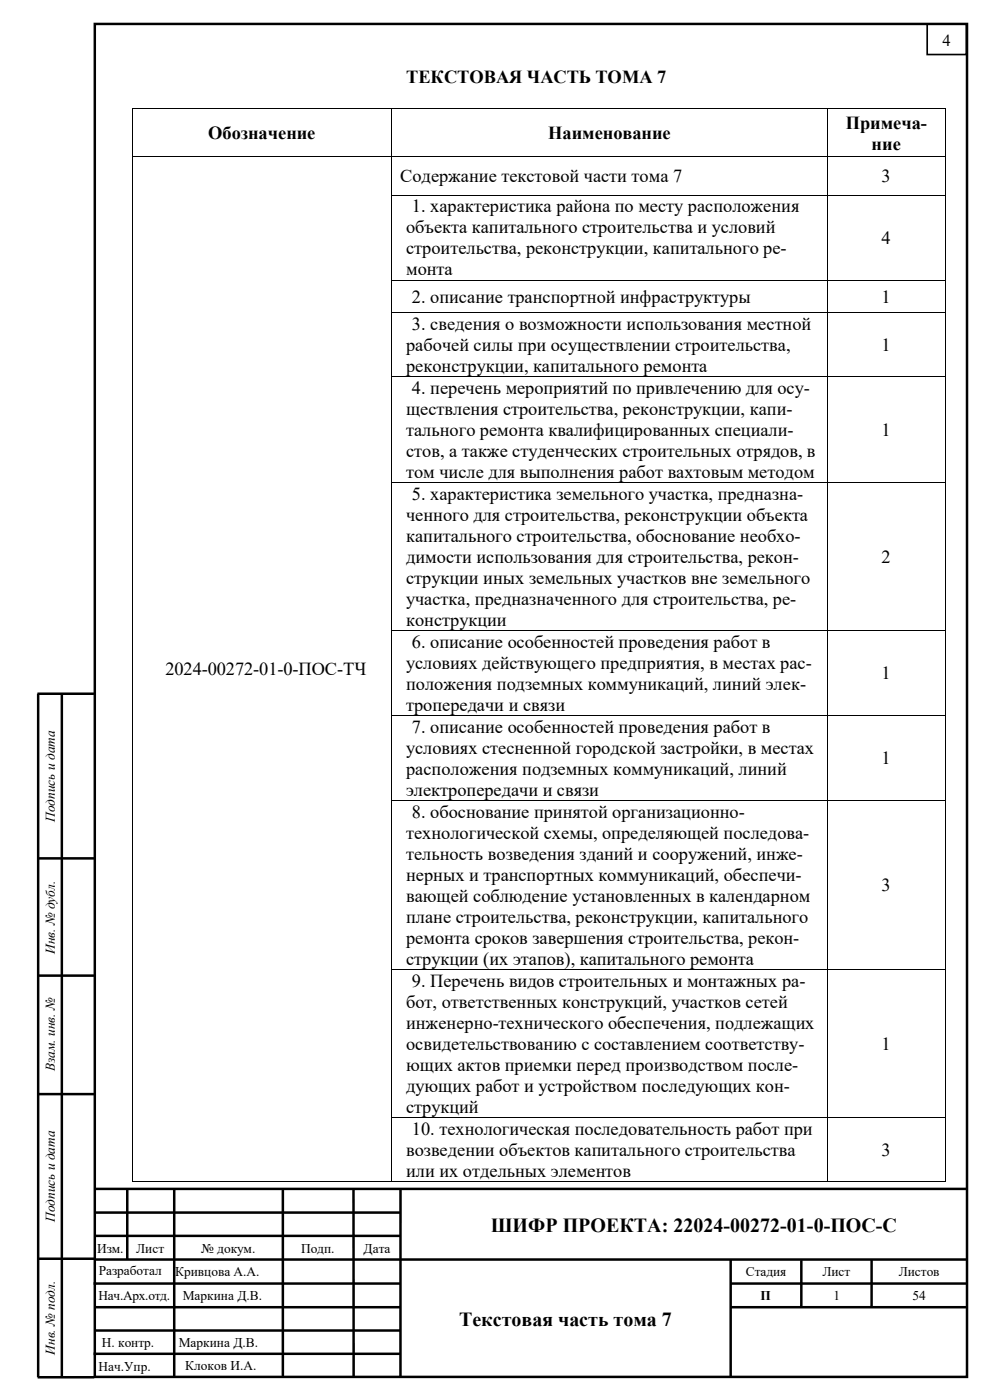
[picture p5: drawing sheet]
<svg xmlns="http://www.w3.org/2000/svg" width="210mm" height="297mm" viewBox="0 0 210 297" stroke-linecap="round" stroke-linejoin="round" font-family="sans-serif">
<defs><g id="words">
<g font-size="4.2">
<text x="104.1" y="261.4">ШИФР ПРОЕКТА: 22024-00272-01-0-ПОС-С</text>
<text x="97.4" y="281.3">Текстовая часть тома 7</text>
</g>
<g font-size="3.9">
<text x="86.2" y="17.7">ТЕКСТОВАЯ ЧАСТЬ ТОМА 7</text>
<text x="44.2" y="29.5">Обозначение</text>
<text x="116.3" y="29.5">Наименование</text>
<text x="179.4" y="27.3">Примеча-</text>
<text x="184.9" y="31.8">ние</text>
<text x="84.9" y="38.6">Содержание текстовой части тома 7</text>
<text x="187" y="38.6">3</text>
<text x="87.4" y="45">1. характеристика района по месту расположения</text>
<text x="86.1" y="49.5">объекта капитального строительства и условий</text>
<text x="86.1" y="54">строительства, реконструкции, капитального ре-</text>
<text x="187" y="51.7">4</text>
<text x="86.1" y="58.4">монта</text>
<text x="87.4" y="64.2">2. описание транспортной инфраструктуры</text>
<text x="187" y="64.2">1</text>
<text x="87.4" y="70">3. сведения о возможности использования местной</text>
<text x="86.1" y="74.4">рабочей силы при осуществлении строительства,</text>
<text x="187" y="74.4">1</text>
<text x="86.1" y="78.9">реконструкции, капитального ремонта</text>
<text x="87.4" y="83.5">4. перечень мероприятий по привлечению для осу-</text>
<text x="86.1" y="88">ществления строительства, реконструкции, капи-</text>
<text x="86.1" y="92.5">тального ремонта квалифицированных специали-</text>
<text x="187" y="92.5">1</text>
<text x="86.1" y="96.9">стов, а также студенческих строительных отрядов, в</text>
<text x="86.1" y="101.4">том числе для выполнения работ вахтовым методом</text>
<text x="87.4" y="106">5. характеристика земельного участка, предназна-</text>
<text x="86.1" y="110.5">ченного для строительства, реконструкции объекта</text>
<text x="86.1" y="114.9">капитального строительства, обоснование необхо-</text>
<text x="86.1" y="119.4">димости использования для строительства, рекон-</text>
<text x="187" y="119.4">2</text>
<text x="86.1" y="123.9">струкции иных земельных участков вне земельного</text>
<text x="86.1" y="128.3">участка, предназначенного для строительства, ре-</text>
<text x="86.1" y="132.8">конструкции</text>
<text x="87.4" y="137.4">6. описание особенностей проведения работ в</text>
<text x="35.1" y="143.3">2024-00272-01-0-ПОС-ТЧ</text>
<text x="86.1" y="141.9">условиях действующего предприятия, в местах рас-</text>
<text x="86.1" y="146.3">положения подземных коммуникаций, линий элек-</text>
<text x="187" y="144.1">1</text>
<text x="86.1" y="150.8">тропередачи и связи</text>
<text x="87.4" y="155.4">7. описание особенностей проведения работ в</text>
<text x="86.1" y="159.9">условиях стесненной городской застройки, в местах</text>
<text x="86.1" y="164.4">расположения подземных коммуникаций, линий</text>
<text x="187" y="162.1">1</text>
<text x="86.1" y="168.8">электропередачи и связи</text>
<text x="87.4" y="173.5">8. обоснование принятой организационно-</text>
<text x="86.1" y="177.9">технологической схемы, определяющей последова-</text>
<text x="86.1" y="182.4">тельность возведения зданий и сооружений, инже-</text>
<text x="86.1" y="186.9">нерных и транспортных коммуникаций, обеспечи-</text>
<text x="86.1" y="191.3">вающей соблюдение установленных в календарном</text>
<text x="187" y="189.1">3</text>
<text x="86.1" y="195.8">плане строительства, реконструкции, капитального</text>
<text x="86.1" y="200.2">ремонта сроков завершения строительства, рекон-</text>
<text x="86.1" y="204.7">струкции (их этапов), капитального ремонта</text>
<text x="87.4" y="209.3">9. Перечень видов строительных и монтажных ра-</text>
<text x="86.1" y="213.8">бот, ответственных конструкций, участков сетей</text>
<text x="86.1" y="218.3">инженерно-технического обеспечения, подлежащих</text>
<text x="86.1" y="222.7">освидетельствованию с составлением соответству-</text>
<text x="86.1" y="227.2">ющих актов приемки перед производством после-</text>
<text x="187" y="222.7">1</text>
<text x="86.1" y="231.6">дующих работ и устройством последующих кон-</text>
<text x="86.1" y="236.1">струкций</text>
<text x="86.1" y="245.2">возведении объектов капитального строительства</text>
<text x="87.4" y="240.7">10. технологическая последовательность работ при</text>
<text x="187" y="245.2">3</text>
<text x="86.1" y="249.7">или их отдельных элементов</text>
</g>
<text font-size="3.5" x="199.9" y="9.7">4</text>
<g font-size="2.8">
<text x="11.6" y="174.4" transform="rotate(-90 11.6 174.4)">Подпись и дата</text>
<text x="11.6" y="202.4" transform="rotate(-90 11.6 202.4)">Инв. № дубл.</text>
<text x="11.6" y="227.2" transform="rotate(-90 11.6 227.2)">Взам. инв. №</text>
<text x="11.6" y="259.2" transform="rotate(-90 11.6 259.2)">Подпись и дата</text>
<text x="20.6" y="265.8">Изм.</text>
<text x="28.9" y="265.8">Лист</text>
<text x="42.7" y="265.8">№ докум.</text>
<text x="63.9" y="265.8">Подп.</text>
<text x="77.1" y="265.8">Дата</text>
<text x="20.9" y="275.7">Нач.Арх.отд.</text>
<text x="20.9" y="270.5">Разработал</text>
<text x="37.2" y="270.8">Кривцова А.А.</text>
<text x="38.8" y="275.8">Маркина Д.В.</text>
<text x="158.2" y="270.8">Стадия</text>
<text x="161.3" y="275.8">П</text>
<text x="174.5" y="270.8">Лист</text>
<text x="176.8" y="275.8">1</text>
<text x="190.7" y="270.8">Листов</text>
<text x="193.5" y="275.8">54</text>
<text x="11.6" y="287.4" transform="rotate(-90 11.6 287.4)">Инв. № подл.</text>
<text x="21.6" y="285.8">Н. контр.</text>
<text x="37.9" y="285.8">Маркина Д.В.</text>
<text x="20.9" y="290.9">Нач.Упр.</text>
<text x="39.3" y="290.6">Клоков И.А.</text>
</g>
</g></defs>
<path d="M196.7 5.1h8.3v6.5h-8.3z" fill="none" stroke="#000" stroke-width=".35"/>
<g fill="none" stroke="#000" stroke-width=".53">
<path d="M20.1 5.1h185v287h-185zM7.9 147.2h12M8.1 147.2v145M13.1 147.2v144.9M8.1 182.1h12M8.1 207h12M8.1 232.1h12M20 252.2h185M20 257.2h65M27 252.2v15.1M37 252.2v40M60 252.2v40"/>
<path d="M75 252.2v40M85 252.2v40.1M8.1 267h12M19.8 272.3h65.1M20 262.2h65M20 267.2h185M20 277.3h65M155 272.3h50M155 277.3h50M155 267.2v25.1M170 267.4v9.9M184.9 267.2v10.1"/>
<path d="M8 292.2h12M19.8 287.2h65.1M20 282.3h65"/>
</g>
<g fill="#000">
<path d="M27.9 23h.2v.2h-.2zM27.9 33.1h.2v.2h-.2zM83 23h.1v.2h-.1zM83 33.1h.1v.2h-.1zM175.5 23h.1v.2h-.1zM175.5 33.1h.1v.2h-.1zM200.5 23h.2v.2h-.2zM200.5 33.1h.2v.2h-.2zM27.9 41.4h.2v.1h-.2zM27.9 59.4h.2v.1h-.2zM83 41.4h.1v.1h-.1zM83 59.4h.1v.1h-.1z"/>
<path d="M175.5 41.4h.1v.1h-.1zM175.5 59.4h.1v.1h-.1zM200.5 41.4h.2v.1h-.2zM200.5 59.4h.2v.1h-.2zM27.9 66.3h.2v.1h-.2zM83 66.3h.1v.1h-.1zM175.5 66.3h.1v.1h-.1zM200.5 66.3h.2v.1h-.2zM27.9 79.8h.2v.2h-.2zM83 79.8h.1v.2h-.1zM175.5 79.8h.1v.2h-.1zM200.5 79.8h.2v.2h-.2z"/>
<path d="M27.9 102.3h.2v.2h-.2zM83 102.3h.1v.2h-.1zM175.5 102.3h.1v.2h-.1zM200.5 102.3h.2v.2h-.2zM27.9 133.7h.2v.2h-.2zM83 133.7h.1v.2h-.1zM175.5 133.7h.1v.2h-.1zM200.5 133.7h.2v.2h-.2zM27.9 151.8h.2v.1h-.2zM83 151.8h.1v.1h-.1zM175.5 151.8h.1v.1h-.1zM200.5 151.8h.2v.1h-.2z"/>
<path d="M27.9 169.8h.2v.2h-.2zM83 169.8h.1v.2h-.1zM175.5 169.8h.1v.2h-.1zM200.5 169.8h.2v.2h-.2zM27.9 205.7h.2v.1h-.2zM83 205.7h.1v.1h-.1zM175.5 205.7h.1v.1h-.1zM200.5 205.7h.2v.1h-.2zM27.9 237.1h.2v.1h-.2zM83 237.1h.1v.1h-.1zM175.5 237.1h.1v.1h-.1zM200.5 237.1h.2v.1h-.2z"/>
<path d="M27.9 250.7h.2v.1h-.2zM83 250.7h.1v.1h-.1zM175.5 250.7h.1v.1h-.1zM200.5 250.7h.2v.1h-.2z"/>
</g>
<g fill="none" stroke="#000" stroke-width=".21">
<path d="M28 23.2v9.9M28 33.3v8.1M28.1 23.1h54.9M28.1 33.2h54.9M83.1 23.2v9.9M83.1 33.3v8.1M83.1 23.1h92.4M83.1 33.2h92.4M175.6 23.2v9.9M175.6 33.3v8.1M175.6 23.1h24.9M175.6 33.2h24.9"/>
<path d="M200.6 23.2v9.9M200.6 33.3v8.1M28 41.5v17.9M28 59.5v6.8M83.1 41.5v17.9M83.1 59.5v6.8M83.1 41.4h92.4M83.1 59.4h92.4M175.6 41.5v17.9M175.6 59.5v6.8M175.6 41.4h24.9M175.6 59.4h24.9"/>
<path d="M200.6 41.5v17.9M200.6 59.5v6.8M28 66.4v13.4M83.1 66.4v13.4M83.1 66.3h92.4M83.1 79.9h92.4M175.6 66.4v13.4M175.6 66.3h24.9M175.6 79.9h24.9M200.6 66.4v13.4M28 80v22.3M83.1 80v22.3"/>
<path d="M175.6 80v22.3M200.6 80v22.3M28 102.5v31.2M83.1 102.5v31.2M83.1 102.4h92.4M175.6 102.5v31.2M175.6 102.4h24.9M200.6 102.5v31.2M28 133.9v17.9M83.1 133.9v17.9M83.1 133.8h92.4M175.6 133.9v17.9"/>
<path d="M175.6 133.8h24.9M200.6 133.9v17.9M28 151.9v17.9M83.1 151.9v17.9M83.1 151.8h92.4M175.6 151.9v17.9M175.6 151.8h24.9M200.6 151.9v17.9M28 170v35.7M83.1 170v35.7M83.1 169.9h92.4M175.6 170v35.7"/>
<path d="M175.6 169.9h24.9M200.6 170v35.7M28 205.8v31.3M83.1 205.8v31.3M83.1 205.7h92.4M175.6 205.8v31.3M175.6 205.7h24.9M200.6 205.8v31.3M28 237.2v13.5M83.1 237.2v13.5M83.1 237.2h92.4M175.6 237.2v13.5"/>
<path d="M175.6 237.2h24.9M200.6 237.2v13.5M28.1 250.7h54.9M83.1 250.7h92.4M175.6 250.7h24.9"/>
</g>
<use href="#words"/>
</svg>
